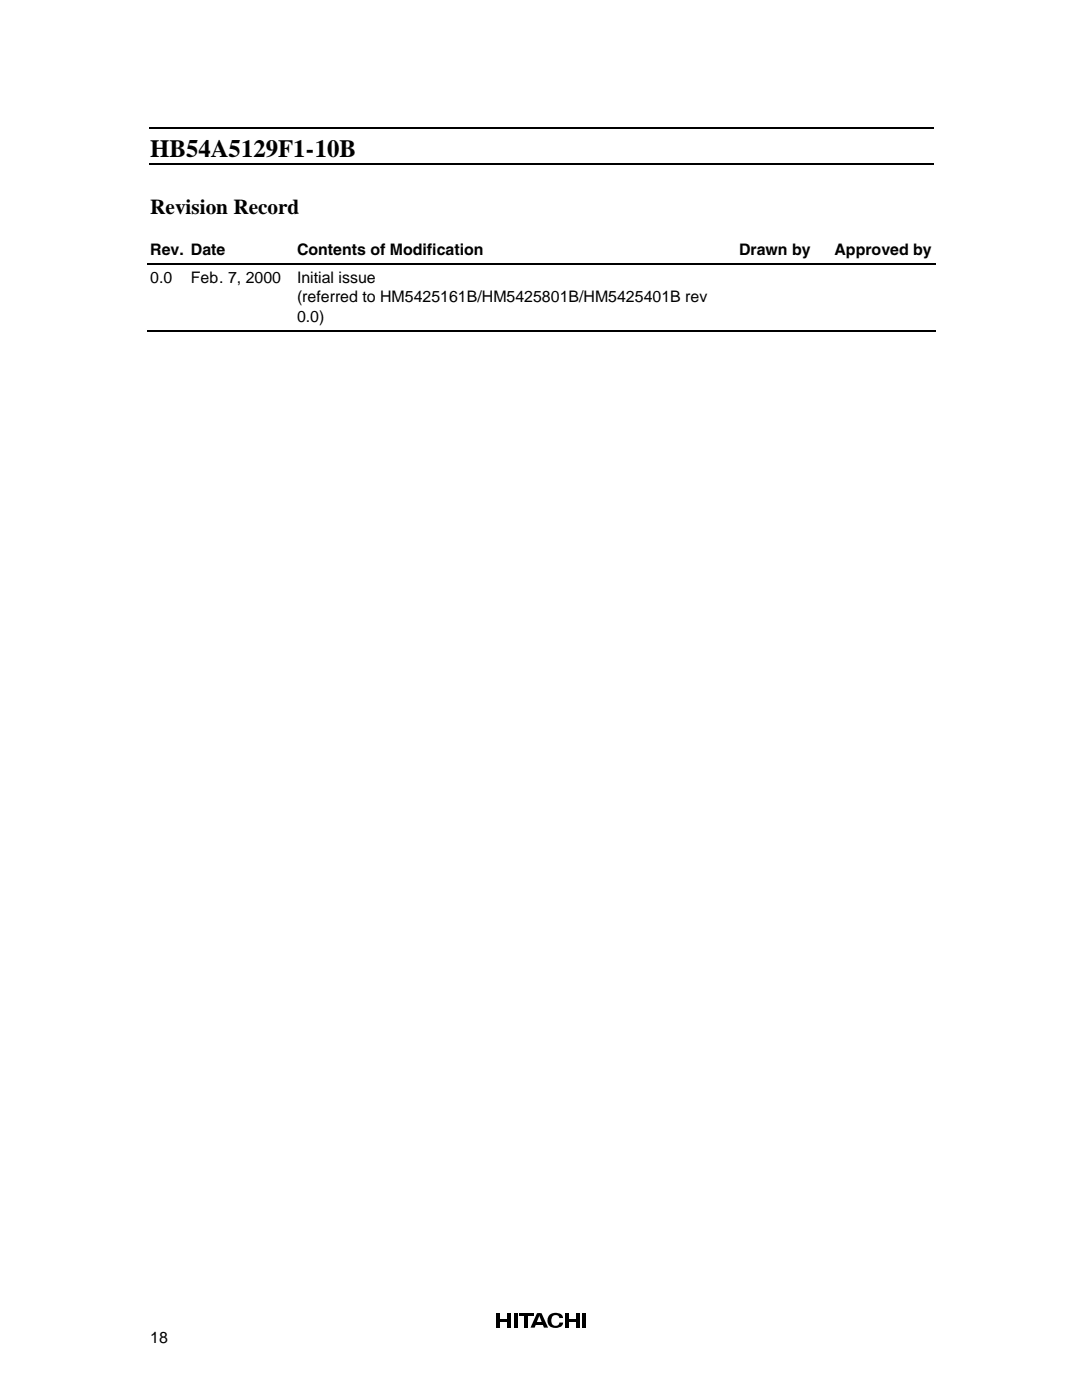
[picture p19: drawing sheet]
<svg xmlns="http://www.w3.org/2000/svg" width="216mm" height="279mm" viewBox="0 0 216 279" stroke-linecap="round" stroke-linejoin="round" font-family="sans-serif">
<defs><g id="words">
<text font-size="4.9" x="30" y="31.4">HB54A5129F1-10B</text>
<text font-size="4.2" x="30" y="42.7">Revision Record</text>
<g font-size="3.2">
<text x="30" y="50.8">Rev. Date</text>
<text x="59.3" y="50.8">Contents of Modification</text>
<text x="147.5" y="50.8">Drawn by</text>
<text x="166.5" y="50.8">Approved by</text>
<text x="30" y="56.4">0.0</text>
<text x="38.1" y="56.4">Feb. 7, 2000</text>
<text x="59.3" y="56.4">Initial issue</text>
<text x="59.3" y="60.3">(referred to HM5425161B/HM5425801B/HM5425401B rev</text>
<text x="59.3" y="64.2">0.0)</text>
<text x="30" y="268.1">18</text>
</g>
</g></defs>
<path d="M29.6 25.6h156.7M29.6 32.6h156.7M29.3 52.7h157.3M29.3 66.1h157.3" fill="none" stroke="#000" stroke-width=".35"/>
<g fill="#000">
<path d="M99 262.1h.7v2.9h-.7zM99.7 263.2h1.5v.5h-1.5zM101.2 262.1h.7v2.9h-.7zM102.5 262.1h.7v2.9h-.7zM103.5 262.1h3v.4h-3zM104.7 262.1h.7v2.9h-.7zM106.9 263.9h1.4v.4h-1.4zM107.4 262.1h.7l1.3 2.9h-.9zM107.2 262.1h.6l-1.1 2.9h-.8zM109.7 262.4l.5-.3 .7-.1a1.33 1.33 0 0 1 1.4 1h-.7a.62 .62 0 0 0-.7-.5 1.1 1.1 0 0 0-.9 1 1.1 1.1 0 0 0 .9 1.1 .65 .65 0 0 0 .7-.7h.8a1.54 1.54 0 0 1-2.1 1.1 1.55 1.55 0 0 1-.6-2.6zM112.7 262.1h.8v2.9h-.8zM113.4 263.2h1.6v.5h-1.6z"/>
<path d="M115 262.1h.7v2.9h-.7zM116.2 262.1h.7v2.9h-.7z"/>
</g>
<use href="#words"/>
</svg>
